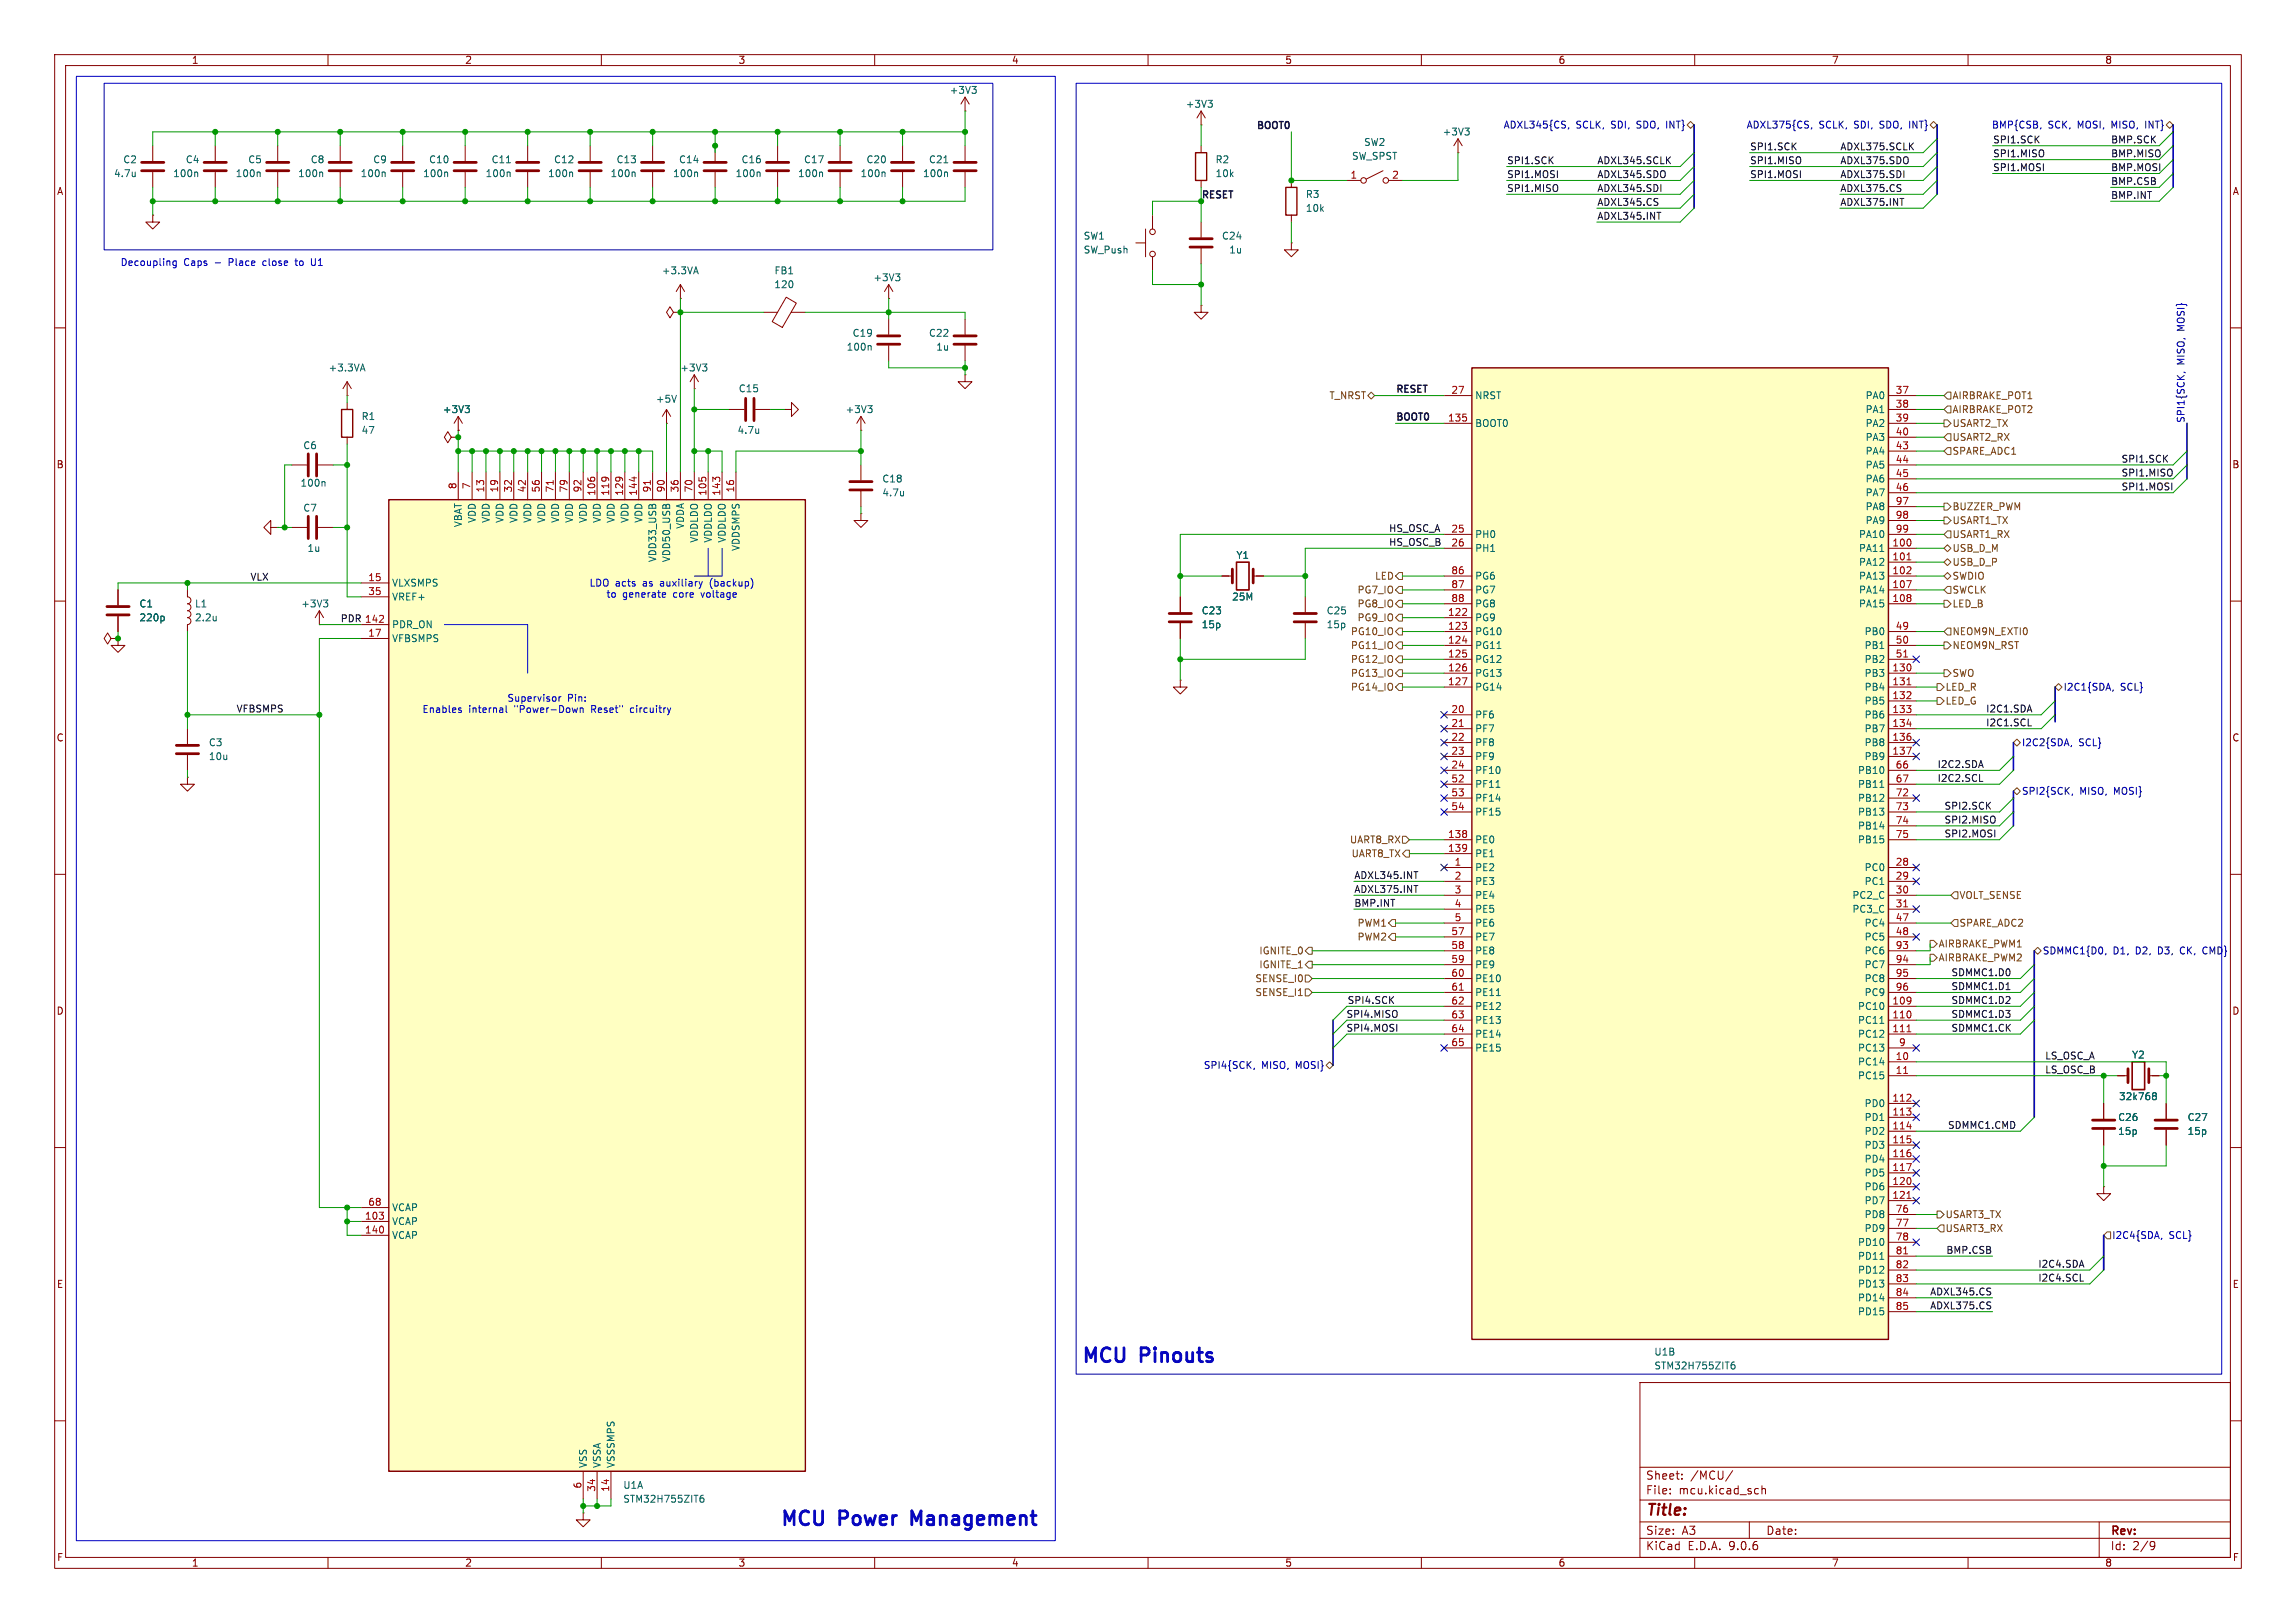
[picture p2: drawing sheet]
<svg xmlns="http://www.w3.org/2000/svg" width="420mm" height="297mm" viewBox="0 0 420 297" stroke-linecap="round" stroke-linejoin="round" font-family="sans-serif">
<defs><g id="words">
<g font-size="3.5" fill="#0000c2">
<text x="197.6" y="250.1">MCU</text>
<text x="208.6" y="250.1">Pinouts</text>
<text x="142.5" y="279.9">MCU</text>
<text x="153.5" y="279.9">Power</text>
<text x="167.7" y="279.9">Management</text>
</g>
<text font-size="2.8" fill="#840000" x="301" y="277.9">Title:</text>
<g font-size="2.1" fill="#840000">
<text x="301" y="273.7">File:</text>
<text x="301" y="271">Sheet:</text>
<text x="307.1" y="273.7">mcu.kicad_sch</text>
<text x="309.2" y="271">/MCU/</text>
<text x="301" y="281.1">Size:</text>
<text x="307.6" y="281.1">A3</text>
<text x="323" y="281.1">Date:</text>
<text x="386" y="281.3">Rev:</text>
<text x="301" y="283.9">KiCad</text>
<text x="308.7" y="283.9">E.D.A.</text>
<text x="316.3" y="283.9">9.0.6</text>
<text x="386" y="283.9">Id:</text>
<text x="390.1" y="283.9">2/9</text>
</g>
<g font-size="1.8" fill="#840000">
<text x="35" y="11.9">1</text>
<text x="85" y="11.9">2</text>
<text x="135" y="11.9">3</text>
<text x="185" y="11.9">4</text>
<text x="235" y="11.9">5</text>
<text x="285" y="11.9">6</text>
<text x="335" y="11.9">7</text>
<text x="385" y="11.9">8</text>
<text x="10.3" y="35.9">A</text>
<text x="408.3" y="35.9">A</text>
<text x="10.3" y="85.9">B</text>
<text x="408.2" y="85.9">B</text>
<text x="10.3" y="135.9">C</text>
<text x="408.2" y="135.9">C</text>
<text x="10.3" y="185.9">D</text>
<text x="408.2" y="185.9">D</text>
<text x="10.3" y="235.9">E</text>
<text x="408.3" y="235.9">E</text>
<text x="10.3" y="285.9">F</text>
<text x="35" y="286.9">1</text>
<text x="85" y="286.9">2</text>
<text x="135" y="286.9">3</text>
<text x="185" y="286.9">4</text>
<text x="235" y="286.9">5</text>
<text x="285" y="286.9">6</text>
<text x="335" y="286.9">7</text>
<text x="385" y="286.9">8</text>
<text x="408.3" y="285.9">F</text>
</g>
<g font-size="1.8" fill="#006464">
<text x="173.6" y="17.4">+3V3</text>
<text x="216.8" y="19.9">+3V3</text>
<text x="247.2" y="29.4">SW_SPST</text>
<text x="249.4" y="26.9">SW2</text>
<text x="263.8" y="25">+3V3</text>
<text x="20.8" y="32.6">4.7u</text>
<text x="22.5" y="30.1">C2</text>
<text x="31.6" y="32.6">100n</text>
<text x="33.9" y="30.1">C4</text>
<text x="43" y="32.6">100n</text>
<text x="45.3" y="30.1">C5</text>
<text x="54.4" y="32.6">100n</text>
<text x="56.7" y="30.1">C8</text>
<text x="65.9" y="32.6">100n</text>
<text x="68.2" y="30.1">C9</text>
<text x="77.3" y="32.6">100n</text>
<text x="78.4" y="30.1">C10</text>
<text x="88.7" y="32.6">100n</text>
<text x="89.8" y="30.1">C11</text>
<text x="100.2" y="32.6">100n</text>
<text x="101.3" y="30.1">C12</text>
<text x="111.6" y="32.6">100n</text>
<text x="112.7" y="30.1">C13</text>
<text x="123" y="32.6">100n</text>
<text x="124.1" y="30.1">C14</text>
<text x="134.5" y="32.6">100n</text>
<text x="135.5" y="30.1">C16</text>
<text x="145.9" y="32.6">100n</text>
<text x="147" y="30.1">C17</text>
<text x="157.3" y="32.6">100n</text>
<text x="158.4" y="30.1">C20</text>
<text x="168.7" y="32.6">100n</text>
<text x="169.8" y="30.1">C21</text>
<text x="222.3" y="30.1">R2</text>
<text x="222.3" y="32.6">10k</text>
<text x="238.8" y="36.4">R3</text>
<text x="238.8" y="39">10k</text>
<text x="198.1" y="44">SW1</text>
<text x="198.1" y="46.6">SW_Push</text>
<text x="223.4" y="44">C24</text>
<text x="224.8" y="46.6">1u</text>
<text x="121" y="50.4">+3.3VA</text>
<text x="141.5" y="52.9">120</text>
<text x="141.6" y="50.4">FB1</text>
<text x="159.7" y="51.7">+3V3</text>
<text x="154.8" y="64.4">100n</text>
<text x="155.9" y="61.8">C19</text>
<text x="169.8" y="61.8">C22</text>
<text x="171.2" y="64.4">1u</text>
<text x="60" y="68.2">+3.3VA</text>
<text x="124.4" y="68.2">+3V3</text>
<text x="135" y="72">C15</text>
<text x="66" y="77.1">R1</text>
<text x="80.9" y="75.8">+3V3</text>
<text x="119.9" y="73.9">+5V</text>
<text x="154.6" y="75.8">+3V3</text>
<text x="269.7" y="73.3">NRST</text>
<text x="341.2" y="73.3">PA0</text>
<text x="341.2" y="75.8">PA1</text>
<text x="55.4" y="82.4">C6</text>
<text x="66" y="79.6">47</text>
<text x="134.8" y="79.6">4.7u</text>
<text x="269.7" y="78.3">BOOT0</text>
<text x="341.2" y="78.3">PA2</text>
<text x="341.2" y="80.9">PA3</text>
<text x="341.2" y="83.4">PA4</text>
<text x="54.9" y="89.3">100n</text>
<text x="161.3" y="88.5">C18</text>
<text x="341.2" y="86">PA5</text>
<text x="341.2" y="88.5">PA6</text>
<text x="55.4" y="93.8">C7</text>
<text x="87.2" y="95.8" transform="rotate(-90 87.2 95.8)">VDD</text>
<text x="89.8" y="95.8" transform="rotate(-90 89.8 95.8)">VDD</text>
<text x="92.3" y="95.8" transform="rotate(-90 92.3 95.8)">VDD</text>
<text x="94.8" y="95.8" transform="rotate(-90 94.8 95.8)">VDD</text>
<text x="97.4" y="95.8" transform="rotate(-90 97.4 95.8)">VDD</text>
<text x="99.9" y="95.8" transform="rotate(-90 99.9 95.8)">VDD</text>
<text x="102.5" y="95.8" transform="rotate(-90 102.5 95.8)">VDD</text>
<text x="105" y="95.8" transform="rotate(-90 105 95.8)">VDD</text>
<text x="107.5" y="95.8" transform="rotate(-90 107.5 95.8)">VDD</text>
<text x="110.1" y="95.8" transform="rotate(-90 110.1 95.8)">VDD</text>
<text x="112.6" y="95.8" transform="rotate(-90 112.6 95.8)">VDD</text>
<text x="115.2" y="95.8" transform="rotate(-90 115.2 95.8)">VDD</text>
<text x="117.7" y="95.8" transform="rotate(-90 117.7 95.8)">VDD</text>
<text x="161.3" y="91">4.7u</text>
<text x="341.2" y="91">PA7</text>
<text x="341.2" y="93.6">PA8</text>
<text x="56.1" y="101.2">1u</text>
<text x="84.7" y="96.6" transform="rotate(-90 84.7 96.6)">VBAT</text>
<text x="125.3" y="96.9" transform="rotate(-90 125.3 96.9)">VDDA</text>
<text x="127.9" y="99.4" transform="rotate(-90 127.9 99.4)">VDDLDO</text>
<text x="130.4" y="99.4" transform="rotate(-90 130.4 99.4)">VDDLDO</text>
<text x="132.9" y="99.4" transform="rotate(-90 132.9 99.4)">VDDLDO</text>
<text x="135.5" y="100.9" transform="rotate(-90 135.5 100.9)">VDDSMPS</text>
<text x="269.7" y="98.7">PH0</text>
<text x="269.7" y="101.2">PH1</text>
<text x="340" y="98.7">PA10</text>
<text x="340" y="101.2">PA11</text>
<text x="341.2" y="96.1">PA9</text>
<text x="71.6" y="107.5">VLXSMPS</text>
<text x="120.2" y="103" transform="rotate(-90 120.2 103)">VDD33_USB</text>
<text x="122.8" y="103" transform="rotate(-90 122.8 103)">VDD50_USB</text>
<text x="226.1" y="102.5">Y1</text>
<text x="269.7" y="106.3">PG6</text>
<text x="340" y="103.7">PA12</text>
<text x="340" y="106.3">PA13</text>
<text x="25.4" y="111.4">C1</text>
<text x="25.4" y="113.9">220p</text>
<text x="35.6" y="111.4">L1</text>
<text x="35.6" y="113.9">2.2u</text>
<text x="55" y="111.4">+3V3</text>
<text x="71.6" y="110.1">VREF+</text>
<text x="219.7" y="112.6">C23</text>
<text x="225.3" y="110.1">25M</text>
<text x="242.6" y="112.6">C25</text>
<text x="269.7" y="108.8">PG7</text>
<text x="269.7" y="111.4">PG8</text>
<text x="269.7" y="113.9">PG9</text>
<text x="340" y="108.8">PA14</text>
<text x="340" y="111.4">PA15</text>
<text x="71.6" y="115.2">PDR_ON</text>
<text x="71.6" y="117.7">VFBSMPS</text>
<text x="219.7" y="115.2">15p</text>
<text x="242.6" y="115.2">15p</text>
<text x="269.7" y="116.4">PG10</text>
<text x="269.7" y="119">PG11</text>
<text x="341" y="116.4">PB0</text>
<text x="341" y="119">PB1</text>
<text x="269.7" y="121.5">PG12</text>
<text x="269.7" y="124.1">PG13</text>
<text x="341" y="121.5">PB2</text>
<text x="341" y="124.1">PB3</text>
<text x="269.7" y="126.6">PG14</text>
<text x="269.7" y="131.7">PF6</text>
<text x="341" y="126.6">PB4</text>
<text x="341" y="129.1">PB5</text>
<text x="341" y="131.7">PB6</text>
<text x="38.1" y="136.8">C3</text>
<text x="269.7" y="134.2">PF7</text>
<text x="269.7" y="136.8">PF8</text>
<text x="341" y="134.2">PB7</text>
<text x="341" y="136.8">PB8</text>
<text x="38.1" y="139.3">10u</text>
<text x="269.7" y="139.3">PF9</text>
<text x="269.7" y="141.8">PF10</text>
<text x="339.8" y="141.8">PB10</text>
<text x="341" y="139.3">PB9</text>
<text x="269.7" y="144.4">PF11</text>
<text x="269.7" y="146.9">PF14</text>
<text x="269.7" y="149.5">PF15</text>
<text x="339.8" y="144.4">PB11</text>
<text x="339.8" y="146.9">PB12</text>
<text x="339.8" y="149.5">PB13</text>
<text x="269.7" y="154.5">PE0</text>
<text x="339.8" y="152">PB14</text>
<text x="339.8" y="154.5">PB15</text>
<text x="269.7" y="157.1">PE1</text>
<text x="269.7" y="159.6">PE2</text>
<text x="341" y="159.6">PC0</text>
<text x="269.7" y="162.2">PE3</text>
<text x="269.7" y="164.7">PE4</text>
<text x="269.7" y="167.2">PE5</text>
<text x="338.7" y="164.7">PC2_C</text>
<text x="338.7" y="167.2">PC3_C</text>
<text x="341" y="162.2">PC1</text>
<text x="269.7" y="169.8">PE6</text>
<text x="269.7" y="172.3">PE7</text>
<text x="341" y="169.8">PC4</text>
<text x="341" y="172.3">PC5</text>
<text x="269.7" y="174.9">PE8</text>
<text x="269.7" y="177.4">PE9</text>
<text x="269.7" y="179.9">PE10</text>
<text x="341" y="174.9">PC6</text>
<text x="341" y="177.4">PC7</text>
<text x="341" y="179.9">PC8</text>
<text x="269.7" y="182.5">PE11</text>
<text x="269.7" y="185">PE12</text>
<text x="339.8" y="185">PC10</text>
<text x="341" y="182.5">PC9</text>
<text x="269.7" y="187.6">PE13</text>
<text x="269.7" y="190.1">PE14</text>
<text x="339.8" y="187.6">PC11</text>
<text x="339.8" y="190.1">PC12</text>
<text x="269.7" y="192.6">PE15</text>
<text x="339.8" y="192.6">PC13</text>
<text x="339.8" y="195.2">PC14</text>
<text x="339.8" y="197.7">PC15</text>
<text x="389.9" y="193.9">Y2</text>
<text x="341" y="202.8">PD0</text>
<text x="387.5" y="201.5">32k768</text>
<text x="341" y="205.3">PD1</text>
<text x="341" y="207.9">PD2</text>
<text x="387.4" y="205.3">C26</text>
<text x="387.4" y="207.9">15p</text>
<text x="400.1" y="205.3">C27</text>
<text x="400.1" y="207.9">15p</text>
<text x="341" y="210.4">PD3</text>
<text x="341" y="213">PD4</text>
<text x="341" y="215.5">PD5</text>
<text x="71.6" y="221.8">VCAP</text>
<text x="341" y="218">PD6</text>
<text x="341" y="220.6">PD7</text>
<text x="71.6" y="224.4">VCAP</text>
<text x="71.6" y="226.9">VCAP</text>
<text x="341" y="223.1">PD8</text>
<text x="341" y="225.7">PD9</text>
<text x="339.8" y="228.2">PD10</text>
<text x="339.8" y="230.7">PD11</text>
<text x="339.8" y="233.3">PD12</text>
<text x="339.8" y="235.8">PD13</text>
<text x="339.8" y="238.4">PD14</text>
<text x="339.8" y="240.9">PD15</text>
<text x="302.5" y="250.8">STM32H755ZIT6</text>
<text x="302.5" y="248.3">U1B</text>
<text x="107.5" y="268.7" transform="rotate(-90 107.5 268.7)">VSS</text>
<text x="110.1" y="268.7" transform="rotate(-90 110.1 268.7)">VSSA</text>
<text x="112.6" y="268.7" transform="rotate(-90 112.6 268.7)">VSSSMPS</text>
<text x="113.9" y="275.2">STM32H755ZIT6</text>
<text x="113.9" y="272.6">U1A</text>
</g>
<g font-size="1.8" fill="#0f0f0f">
<text x="229.6" y="23.7">BOOT0</text>
<text x="320" y="27.6">SPI1.SCK</text>
<text x="336.5" y="27.6">ADXL375.SCLK</text>
<text x="364.5" y="28.9">SPI1.MISO</text>
<text x="364.5" y="26.3">SPI1.SCK</text>
<text x="386.1" y="26.3">BMP.SCK</text>
<text x="386.1" y="28.9">BMP.MISO</text>
<text x="275.6" y="35.2">SPI1.MISO</text>
<text x="275.6" y="32.7">SPI1.MOSI</text>
<text x="275.6" y="30.1">SPI1.SCK</text>
<text x="292.1" y="30.1">ADXL345.SCLK</text>
<text x="292.1" y="32.7">ADXL345.SDO</text>
<text x="292.1" y="35.2">ADXL345.SDI</text>
<text x="320" y="30.1">SPI1.MISO</text>
<text x="320" y="32.7">SPI1.MOSI</text>
<text x="336.5" y="32.7">ADXL375.SDI</text>
<text x="336.5" y="30.1">ADXL375.SDO</text>
<text x="336.5" y="35.2">ADXL375.CS</text>
<text x="364.5" y="31.4">SPI1.MOSI</text>
<text x="386.1" y="31.4">BMP.MOSI</text>
<text x="386.1" y="33.9">BMP.CSB</text>
<text x="219.7" y="36.4">RESET</text>
<text x="292.1" y="40.3">ADXL345.INT</text>
<text x="292.1" y="37.8">ADXL345.CS</text>
<text x="336.5" y="37.8">ADXL375.INT</text>
<text x="386.1" y="36.5">BMP.INT</text>
<text x="255.3" y="71.9">RESET</text>
<text x="255.3" y="77">BOOT0</text>
<text x="388" y="87.3">SPI1.MISO</text>
<text x="388" y="84.7">SPI1.SCK</text>
<text x="388" y="89.8">SPI1.MOSI</text>
<text x="254" y="97.4">HS_OSC_A</text>
<text x="254" y="100">HS_OSC_B</text>
<text x="45.7" y="106.3">VLX</text>
<text x="62.2" y="114">PDR 142</text>
<text x="43.2" y="130.5">VFBSMPS</text>
<text x="363.2" y="130.5">I2C1.SDA</text>
<text x="363.2" y="133">I2C1.SCL</text>
<text x="354.3" y="143.2">I2C2.SCL</text>
<text x="354.3" y="140.6">I2C2.SDA</text>
<text x="355.6" y="148.2">SPI2.SCK</text>
<text x="355.6" y="153.3">SPI2.MOSI</text>
<text x="355.6" y="150.8">SPI2.MISO</text>
<text x="247.6" y="160.9">ADXL345.INT</text>
<text x="247.6" y="163.5">ADXL375.INT</text>
<text x="247.6" y="166">BMP.INT</text>
<text x="356.9" y="178.7">SDMMC1.D0</text>
<text x="246.4" y="183.8">SPI4.SCK</text>
<text x="356.9" y="181.3">SDMMC1.D1</text>
<text x="356.9" y="183.8">SDMMC1.D2</text>
<text x="246.2" y="188.9">SPI4.MOSI</text>
<text x="246.2" y="186.3">SPI4.MISO</text>
<text x="356.9" y="188.9">SDMMC1.CK</text>
<text x="356.9" y="186.3">SDMMC1.D3</text>
<text x="374" y="196.5">LS_OSC_B</text>
<text x="374" y="194">LS_OSC_A</text>
<text x="356.2" y="206.7">SDMMC1.CMD</text>
<text x="355.9" y="229.5">BMP.CSB</text>
<text x="372.7" y="232.1">I2C4.SDA</text>
<text x="353" y="239.7">ADXL375.CS</text>
<text x="353" y="237.1">ADXL345.CS</text>
<text x="372.7" y="234.6">I2C4.SCL</text>
</g>
<g font-size="1.8" fill="#000084">
<text x="275" y="23.7">ADXL345{CS,</text>
<text x="288.3" y="23.7">SCLK,</text>
<text x="294.8" y="23.7">SDI,</text>
<text x="299.7" y="23.7">SDO,</text>
<text x="305.3" y="23.7">INT}</text>
<text x="319.4" y="23.7">ADXL375{CS,</text>
<text x="332.7" y="23.7">SCLK,</text>
<text x="339.3" y="23.7">SDI,</text>
<text x="344.1" y="23.7">SDO,</text>
<text x="349.7" y="23.7">INT}</text>
<text x="364.3" y="23.7">BMP{CSB,</text>
<text x="374.6" y="23.7">SCK,</text>
<text x="380.2" y="23.7">MOSI,</text>
<text x="386.5" y="23.7">MISO,</text>
<text x="392.9" y="23.7">INT}</text>
<text x="399.7" y="60.4" transform="rotate(-90 399.7 60.4)">MOSI}</text>
<text x="399.7" y="66.8" transform="rotate(-90 399.7 66.8)">MISO,</text>
<text x="399.7" y="77.5" transform="rotate(-90 399.7 77.5)">SPI1{SCK,</text>
<text x="377.4" y="126.6">I2C1{SDA,</text>
<text x="387.9" y="126.6">SCL}</text>
<text x="369.8" y="136.8">I2C2{SDA,</text>
<text x="380.2" y="136.8">SCL}</text>
<text x="369.8" y="145.6">SPI2{SCK,</text>
<text x="380.4" y="145.6">MISO,</text>
<text x="386.8" y="145.6">MOSI}</text>
<text x="373.6" y="174.9">SDMMC1{D0,</text>
<text x="386.5" y="174.9">D1,</text>
<text x="390.8" y="174.9">D2,</text>
<text x="395" y="174.9">D3,</text>
<text x="399.3" y="174.9">CK,</text>
<text x="403.6" y="174.9">CMD}</text>
<text x="220.1" y="195.8">SPI4{SCK,</text>
<text x="230.8" y="195.8">MISO,</text>
<text x="237.1" y="195.8">MOSI}</text>
<text x="386.3" y="226.9">I2C4{SDA,</text>
<text x="396.8" y="226.9">SCL}</text>
</g>
<g font-size="1.8" fill="#a90000">
<text x="246.9" y="32.8">1</text>
<text x="254.6" y="32.8">2</text>
<text x="264.8" y="77.2">135</text>
<text x="265.4" y="72.1">27</text>
<text x="346.7" y="72.1">37</text>
<text x="346.7" y="74.7">38</text>
<text x="346.7" y="77.2">39</text>
<text x="346.7" y="79.8">40</text>
<text x="346.7" y="82.3">43</text>
<text x="83.6" y="89.6" transform="rotate(-90 83.6 89.6)">8</text>
<text x="86.1" y="89.6" transform="rotate(-90 86.1 89.6)">7</text>
<text x="346.7" y="84.8">44</text>
<text x="346.7" y="87.4">45</text>
<text x="346.7" y="89.9">46</text>
<text x="88.6" y="90.2" transform="rotate(-90 88.6 90.2)">13</text>
<text x="91.2" y="90.2" transform="rotate(-90 91.2 90.2)">19</text>
<text x="93.7" y="90.2" transform="rotate(-90 93.7 90.2)">32</text>
<text x="96.3" y="90.2" transform="rotate(-90 96.3 90.2)">42</text>
<text x="98.8" y="90.2" transform="rotate(-90 98.8 90.2)">56</text>
<text x="101.3" y="90.2" transform="rotate(-90 101.3 90.2)">71</text>
<text x="103.9" y="90.2" transform="rotate(-90 103.9 90.2)">79</text>
<text x="106.4" y="90.2" transform="rotate(-90 106.4 90.2)">92</text>
<text x="109" y="90.8" transform="rotate(-90 109 90.8)">106</text>
<text x="111.5" y="90.8" transform="rotate(-90 111.5 90.8)">119</text>
<text x="114" y="90.8" transform="rotate(-90 114 90.8)">129</text>
<text x="116.6" y="90.8" transform="rotate(-90 116.6 90.8)">144</text>
<text x="119.1" y="90.2" transform="rotate(-90 119.1 90.2)">91</text>
<text x="121.7" y="90.2" transform="rotate(-90 121.7 90.2)">90</text>
<text x="124.2" y="90.2" transform="rotate(-90 124.2 90.2)">36</text>
<text x="126.7" y="90.2" transform="rotate(-90 126.7 90.2)">70</text>
<text x="129.3" y="90.8" transform="rotate(-90 129.3 90.8)">105</text>
<text x="131.8" y="90.8" transform="rotate(-90 131.8 90.8)">143</text>
<text x="134.4" y="90.2" transform="rotate(-90 134.4 90.2)">16</text>
<text x="346.7" y="92.5">97</text>
<text x="346.7" y="95">98</text>
<text x="265.4" y="97.5">25</text>
<text x="265.4" y="100.1">26</text>
<text x="346.1" y="100.1">100</text>
<text x="346.7" y="97.5">99</text>
<text x="67.3" y="106.4">15</text>
<text x="265.4" y="105.2">86</text>
<text x="265.4" y="107.7">87</text>
<text x="346.1" y="102.6">101</text>
<text x="346.1" y="105.2">102</text>
<text x="346.1" y="107.7">107</text>
<text x="67.3" y="109">35</text>
<text x="264.8" y="112.8">122</text>
<text x="265.4" y="110.2">88</text>
<text x="346.1" y="110.2">108</text>
<text x="67.3" y="116.6">17</text>
<text x="264.8" y="115.3">123</text>
<text x="264.8" y="117.9">124</text>
<text x="346.7" y="115.3">49</text>
<text x="346.7" y="117.9">50</text>
<text x="264.8" y="120.4">125</text>
<text x="264.8" y="122.9">126</text>
<text x="264.8" y="125.5">127</text>
<text x="346.1" y="122.9">130</text>
<text x="346.1" y="125.5">131</text>
<text x="346.7" y="120.4">51</text>
<text x="265.4" y="130.6">20</text>
<text x="346.1" y="128">132</text>
<text x="346.1" y="130.6">133</text>
<text x="265.4" y="133.1">21</text>
<text x="265.4" y="135.6">22</text>
<text x="346.1" y="133.1">134</text>
<text x="346.1" y="135.6">136</text>
<text x="265.4" y="138.2">23</text>
<text x="265.4" y="140.7">24</text>
<text x="265.4" y="143.3">52</text>
<text x="346.1" y="138.2">137</text>
<text x="346.7" y="140.7">66</text>
<text x="346.7" y="143.3">67</text>
<text x="265.4" y="145.8">53</text>
<text x="265.4" y="148.3">54</text>
<text x="346.7" y="145.8">72</text>
<text x="346.7" y="148.3">73</text>
<text x="264.8" y="153.4">138</text>
<text x="264.8" y="156">139</text>
<text x="346.7" y="150.9">74</text>
<text x="346.7" y="153.4">75</text>
<text x="266" y="158.5">1</text>
<text x="266" y="161">2</text>
<text x="346.7" y="158.5">28</text>
<text x="346.7" y="161">29</text>
<text x="266" y="163.6">3</text>
<text x="266" y="166.1">4</text>
<text x="346.7" y="163.6">30</text>
<text x="346.7" y="166.1">31</text>
<text x="265.4" y="171.2">57</text>
<text x="265.4" y="173.7">58</text>
<text x="266" y="168.7">5</text>
<text x="346.7" y="168.7">47</text>
<text x="346.7" y="171.2">48</text>
<text x="346.7" y="173.7">93</text>
<text x="265.4" y="176.3">59</text>
<text x="265.4" y="178.8">60</text>
<text x="346.7" y="176.3">94</text>
<text x="346.7" y="178.8">95</text>
<text x="265.4" y="181.4">61</text>
<text x="265.4" y="183.9">62</text>
<text x="346.1" y="183.9">109</text>
<text x="346.7" y="181.4">96</text>
<text x="265.4" y="186.4">63</text>
<text x="265.4" y="189">64</text>
<text x="265.4" y="191.5">65</text>
<text x="346.1" y="186.4">110</text>
<text x="346.1" y="189">111</text>
<text x="347.3" y="191.5">9</text>
<text x="346.7" y="194.1">10</text>
<text x="346.7" y="196.6">11</text>
<text x="346.1" y="201.7">112</text>
<text x="346.1" y="204.2">113</text>
<text x="346.1" y="206.8">114</text>
<text x="346.1" y="209.3">115</text>
<text x="346.1" y="211.8">116</text>
<text x="346.1" y="214.4">117</text>
<text x="67.3" y="220.7">68</text>
<text x="346.1" y="216.9">120</text>
<text x="346.1" y="219.5">121</text>
<text x="346.7" y="222">76</text>
<text x="66.7" y="223.3">103</text>
<text x="66.7" y="225.8">140</text>
<text x="346.7" y="224.5">77</text>
<text x="346.7" y="227.1">78</text>
<text x="346.7" y="229.6">81</text>
<text x="346.7" y="232.2">82</text>
<text x="346.7" y="234.7">83</text>
<text x="346.7" y="237.2">84</text>
<text x="346.7" y="239.8">85</text>
<text x="106.4" y="272.5" transform="rotate(-90 106.4 272.5)">6</text>
<text x="109" y="273.1" transform="rotate(-90 109 273.1)">34</text>
<text x="111.5" y="273.1" transform="rotate(-90 111.5 273.1)">14</text>
</g>
<g font-size="1.8" fill="#0000c2">
<text x="22" y="48.9">Decoupling</text>
<text x="33.6" y="48.9">Caps</text>
<text x="39.4" y="48.9">-</text>
<text x="42.1" y="48.9">Place</text>
<text x="48.5" y="48.9">close</text>
<text x="54.7" y="48.9">to</text>
<text x="57.8" y="48.9">U1</text>
<text x="107.7" y="107.5">LDO acts</text>
<text x="117.7" y="107.5">as</text>
<text x="121.1" y="107.5">auxiliary</text>
<text x="130.3" y="107.5">(backup)</text>
<text x="110.8" y="109.6">to</text>
<text x="113.9" y="109.6">generate</text>
<text x="123.3" y="109.6">core</text>
<text x="128.6" y="109.6">voltage</text>
<text x="77.2" y="130.7">Enables</text>
<text x="85.7" y="130.7">internal</text>
<text x="92.7" y="128.6">Supervisor</text>
<text x="94.2" y="130.7">&quot;Power-Down</text>
<text x="103.8" y="128.6">Pin:</text>
<text x="108.4" y="130.7">Reset&quot;</text>
<text x="115.8" y="130.7">circuitry</text>
</g>
<g font-size="1.8" fill="#725600">
<text x="243.1" y="73.3">T_NRST</text>
<text x="357.1" y="75.8">AIRBRAKE_POT2</text>
<text x="357.1" y="73.3">AIRBRAKE_POT1</text>
<text x="357.1" y="80.9">USART2_RX</text>
<text x="357.1" y="78.3">USART2_TX</text>
<text x="357.1" y="83.4">SPARE_ADC1</text>
<text x="357.1" y="93.6">BUZZER_PWM</text>
<text x="357.1" y="96.1">USART1_TX</text>
<text x="357.1" y="98.7">USART1_RX</text>
<text x="357.1" y="101.2">USB_D_M</text>
<text x="251.4" y="106.3">LED</text>
<text x="357.1" y="106.3">SWDIO</text>
<text x="357.1" y="103.7">USB_D_P</text>
<text x="248.2" y="111.4">PG8_IO</text>
<text x="248.2" y="108.8">PG7_IO</text>
<text x="248.2" y="113.9">PG9_IO</text>
<text x="357.1" y="108.8">SWCLK</text>
<text x="357.1" y="111.4">LED_B</text>
<text x="247" y="116.4">PG10_IO</text>
<text x="247" y="119">PG11_IO</text>
<text x="357.1" y="116.4">NEOM9N_EXTI0</text>
<text x="357.1" y="119">NEOM9N_RST</text>
<text x="247" y="121.5">PG12_IO</text>
<text x="247" y="124.1">PG13_IO</text>
<text x="357.1" y="124.1">SWO</text>
<text x="247" y="126.6">PG14_IO</text>
<text x="355.8" y="126.6">LED_R</text>
<text x="355.8" y="129.1">LED_G</text>
<text x="246.8" y="154.5">UART8_RX</text>
<text x="247.1" y="157.1">UART8_TX</text>
<text x="358.3" y="164.7">VOLT_SENSE</text>
<text x="248.2" y="169.8">PWM1</text>
<text x="248.2" y="172.3">PWM2</text>
<text x="354.5" y="173.6">AIRBRAKE_PWM1</text>
<text x="358.3" y="169.8">SPARE_ADC2</text>
<text x="229.5" y="179.9">SENSE_I0</text>
<text x="230.3" y="174.9">IGNITE_0</text>
<text x="230.3" y="177.4">IGNITE_1</text>
<text x="354.5" y="176.1">AIRBRAKE_PWM2</text>
<text x="229.5" y="182.5">SENSE_I1</text>
<text x="355.8" y="223.1">USART3_TX</text>
<text x="355.8" y="225.7">USART3_RX</text>
</g>
</g></defs>
<g fill="none" stroke="#840000" stroke-width=".18">
<path d="M10 10h400v277h-400zM12 12h396v273h-396zM60 10v2M110 10v2M160 10v2M176.5 17.8l-.7 1.3M176.5 17.8l.8 1.3M176.5 17.8v2.5M210 10v2M260 10v2M310 10v2M360 10v2"/>
<path d="M27.9 39.4v1.2h1.3l-1.3 1.3-1.2-1.3h1.2M27.9 39.4h.1M27.9 26.7v2.8M27.9 31.5v2.8M96.5 26.7v2.8M96.5 31.5v2.8M107.9 26.7v2.8M107.9 31.5v2.8M119.4 26.7v2.8M119.4 31.5v2.8M130.8 26.7v2.8M130.8 31.5v2.8"/>
<path d="M142.2 26.7v2.8M142.2 31.5v2.8M153.7 26.7v2.8M153.7 31.5v2.8M165.1 26.7v2.8M165.1 31.5v2.8M176.5 20.3h.1M176.5 26.7v2.8M176.5 31.5v2.8M210.8 39.4v2.5M123.2 57.2l-.6-1.1-.7 1.1 .7 1 .6-1h1.3M124.5 54.6h.1"/>
<path d="M124.5 57.2h.1M124.5 52.1l-.8 1.2M124.5 52.1l.7 1.2M124.5 52.1v2.5M162.6 54.6h.1M162.6 52.1l-.8 1.2M162.6 52.1l.7 1.2M162.6 52.1v2.5M176.5 58.4v2.8M207.8 44.5h1.7M209.5 41.9v5.1M210.8 47v2.5"/>
<path d="M10 60h2M63.5 72.4h.1M63.5 69.9v2.5M63.5 73.7v1.2M63.5 69.9l-.8 1.2M63.5 69.9l.8 1.2M121.9 77.5h.1M121.9 74.9l-.7 1.3M121.9 74.9l.8 1.3M121.9 74.9v2.6M127 71.1h.1M127 68.6l-.8 1.3"/>
<path d="M127 68.6l.8 1.3M127 68.6v2.5M133.3 74.9h2.8M138.2 74.9h2.8M143.5 74.9h1.3v-1.2l1.2 1.2-1.2 1.3v-1.3M143.5 74.9h.1M157.5 78.7h.1M157.5 76.2v2.5M157.5 76.2l-.8 1.3M157.5 76.2l.7 1.3M176.5 68.6v1.3h1.3l-1.3 1.2-1.2-1.2h1.2M176.5 68.6h.1"/>
<path d="M176.5 63.2v2.8M408 60h2M49.5 96.5v-1.2l-1.2 1.2 1.2 1.3v-1.3h1.3M50.8 96.5h.1M53.3 96.5h2.8M53.3 85.1h2.8M58.2 96.5h2.8M58.2 85.1h2.8M63.5 80v1.3M157.5 94v1.3h1.2l-1.2 1.2-1.3-1.2h1.3M157.5 94h.1M157.5 85.1v2.8"/>
<path d="M157.5 89.9v2.8M10 110h2M20.3 116.8l-.6-1-.7 1 .7 1.1 .6-1.1h1.3M21.6 116.8v1.3h1.3l-1.3 1.3-1.3-1.3h1.3M21.6 116.8h.1M21.6 108v2.7M21.6 112.8v2.8M34.3 108v1.2a.64 .64 0 0 1 .6 .7 .64 .64 0 0 1-.6 .6 .64 .64 0 0 1 .6 .6 .64 .64 0 0 1-.6 .7 .64 .64 0 0 1 .6 .6 .64 .64 0 0 1-.6 .6 .64 .64 0 0 1 .6 .7 .64 .64 0 0 1-.6 .6v1.3M58.4 114.3h.1M58.4 111.8l-.7 1.2M58.4 111.8l.8 1.2M58.4 111.8v2.5"/>
<path d="M238.8 109.2v2.8M238.8 114v2.8M408 110h2M10 160h2M408 160h2M10 210h2M396.2 201.9v2.8M396.2 206.8v2.8M408 210h2M300 253h108v32h-108zM10 260h2M106.7 276.9v1.2h1.2l-1.2 1.3-1.3-1.3h1.3"/>
<path d="M106.7 276.9h.1M300 278.5h108M300 274.5h108M300 268.5h108M305.5 273.2v.2M305.5 272.5v.1M307.7 270.5v.2M307.7 269.8v.1M316.9 269.1l-1.2 1.9M320 278.5v3M321.2 272.4l.5 .1M321.7 273.3l-.5 .1"/>
<path d="M322.3 272.5l.2-.1 .4 .1v.9M322.3 271.9v1.5M384 278.5v6.5M408 260h2M60 285v2M110 285v2M160 285v2M210 285v2M260 285v2M300 281.5h108M310 285v2M360 285v2"/>
<path d="M393.6 282.1l.5 .1a.99 .99 0 0 1-.4 1.4h-.3M394.2 282.7l-.3 .3h-.3"/>
<circle cx="210.8" cy="42.4" r=".51"/>
<circle cx="210.8" cy="46.5" r=".51"/>
</g>
<g fill="none" stroke="#006464" stroke-width=".18">
<path d="M177.8 15.8h.8l-.4 .5M178.3 16.3l.3 .2v.3l-.3 .3M24.7 31.5v.8M24.7 32.2v.1M92.6 29.8h.8M93.1 31.5l.2 .2v.6M104.6 31.5l.1 .2v.6M116 31.5l.2 .2v.6M127.4 31.5l.2 .2v.6M138.9 31.5l.1 .2v.6M150.3 31.5l.2 .2v.6M161.7 31.5l.2 .2v.6"/>
<path d="M172.7 29.8h.7M173.1 31.5l.2 .2v.6M127 49.7h.6M127.3 48.8l.4 1.3M163.8 50.1h.8l-.4 .5M164.4 50.6l.2 .2v.3l-.2 .3M66 67.5h.6M66.3 66.6l.5 1.3M123.7 72.3l-.4 1.3M128.5 66.6h.8l-.4 .5M129.1 67.1l.2 .2v.3l-.2 .3M138.8 78.5v.8"/>
<path d="M138.8 79.2l-.1 .1M158.7 74.2h.8l-.4 .5M159.3 74.7l.2 .3v.3l-.2 .2M59.3 88.1l.2 .2v.7M165.3 89.9v.8M165.3 90.6l-.1 .1M29.8 112.8l.2 .2v.4l-.2 .2M39.5 112.8v.8M39.5 113.5h.1M59.2 109.8h.8l-.5 .5M59.7 110.3l.3 .2v.3l-.3 .3"/>
</g>
<g fill="none" stroke="#840000" stroke-width=".51">
<path d="M25.9 29.7h4.1M25.9 31.2h4.1M94.5 29.7h4.1M94.5 31.2h4.1M105.9 29.7h4.1M105.9 31.2h4.1M117.3 29.7h4.1M117.3 31.2h4.1M128.8 29.7h4M128.8 31.2h4M140.2 29.7h4.1M140.2 31.2h4.1"/>
<path d="M151.6 29.7h4.1M151.6 31.2h4.1M163.1 29.7h4M163.1 31.2h4M174.5 29.7h4.1M174.5 31.2h4.1M136.4 72.9v4.1M137.9 72.9v4.1M174.5 61.5h4.1M174.5 63h4.1M56.4 83.1v4M56.4 94.5v4.1"/>
<path d="M57.9 83.1v4M57.9 94.5v4.1M155.4 88.1h4.1M155.4 89.7h4.1M19.6 111h4M19.6 112.5h4M236.7 112.3h4.1M236.7 113.8h4.1M394.2 205h4.1M394.2 206.5h4.1"/>
</g>
<path d="M62.5 74.9h2v5.1h-2z" fill="none" stroke="#840000" stroke-width=".25"/>
<path d="M71.1 91.4h76.2v177.8h-76.2z" fill="#ffffc2"/>
<path d="M218.7 27.9h2v5.1h-2zM235.2 34.3h2v5.1h-2zM71.1 91.4h76.2v177.8h-76.2z" fill="none" stroke="#840000" stroke-width=".25"/>
<g fill="none" stroke="#840000" stroke-width=".18">
<path d="M39.4 26.7v2.8M39.4 31.5v2.8M50.8 26.7v2.8M50.8 31.5v2.8M62.2 26.7v2.8M62.2 31.5v2.8M73.7 26.7v2.8M73.7 31.5v2.8M85.1 26.7v2.8M85.1 31.5v2.8M219.7 26.7v1.2M219.7 33v1.3"/>
<path d="M236.2 33v1.3M236.2 39.4v1.2M246.4 33h2.5M253 31.2l-3.1 1.6M254 33h2.5M266.7 27.9h.1M266.7 25.4l-.8 1.3M266.7 25.4l.8 1.3M266.7 25.4v2.5M139.7 57.2h2.5M143.8 54.4l1.9 1.1-2.6 4.4-1.9-1zM144.7 57.2h2.6"/>
<path d="M162.6 58.4v2.8M219.7 40.6v2.8M219.7 45.5v2.8M236.2 44.5v1.2h1.3l-1.3 1.3-1.3-1.3h1.3M236.2 44.5h.1M83.8 78.7h.1M83.8 76.2v2.5M83.8 76.2l-.7 1.3M83.8 76.2l.8 1.3M162.6 63.2v2.8M82.5 80l-.6-1-.6 1 .6 1 .6-1h1.3M83.8 80h.1"/>
<path d="M83.8 86.4v5M86.4 86.4v5M88.9 86.4v5M91.4 86.4v5M94 86.4v5M96.5 86.4v5M99.1 86.4v5M101.6 86.4v5M104.1 86.4v5M106.7 86.4v5M109.2 86.4v5M111.8 86.4v5"/>
<path d="M114.3 86.4v5M116.8 86.4v5M119.4 86.4v5M121.9 86.4v5M124.5 86.4v5M127 86.4v5M129.5 86.4v5M132.1 86.4v5M134.6 86.4v5M66 106.7h5.1M66 109.2h5.1M66 114.3h5.1"/>
<path d="M66 116.8h5.1M223.5 105.4h1.9M229.2 105.4h1.9M34.3 133.4v2.7M34.3 138.2v2.8M34.3 142.2v1.3h1.3l-1.3 1.3-1.3-1.3h1.3M34.3 142.2h.1M387.3 196.9h2M393.1 196.9h1.9M384.8 217.2v1.2h1.3l-1.3 1.3-1.3-1.3h1.3M384.8 217.2h.1M384.8 201.9v2.8"/>
<path d="M384.8 206.8v2.8M66 221h5.1M66 223.5h5.1M66 226.1h5.1M106.7 269.2v5.1M109.2 269.2v5.1M111.8 269.2v5.1"/>
<circle cx="249.4" cy="33" r=".51"/>
<circle cx="253.5" cy="33" r=".51"/>
</g>
<path d="M101.2 87.9v.8M116 87.3v.8M119 87.9v.8M69.4 113.9h.8M70.1 112.7v.5" fill="none" stroke="#a90000" stroke-width=".18"/>
<g fill="none" stroke="#006464" stroke-width=".18">
<path d="M36 31.5l.2 .2v.6M47.4 31.5l.2 .2v.6M58.8 31.5l.2 .2v.6M70.3 31.5l.2 .2v.6M81.7 31.5l.2 .2v.6M268 23.4h.7l-.4 .5M268.5 23.9l.2 .3v.3l-.2 .2M85.1 74.2h.8l-.5 .5M85.6 74.7l.3 .3v.3l-.3 .2M159.2 63.2l.2 .2v.7M393.9 200.5h.1M393.9 200h.3l.2 .1 .1 .2-.3 .2"/>
<path d="M394 200.5h.2M394 200.5l-.1 .1M394.2 200.5l.3 .3-.1 .3-.2 .1h-.3M128.6 273.6l-.3 .1a.86 .86 0 0 0 0 1.2l.4-.1 .1-.4-.3-.3h-.2l-.3 .3"/>
</g>
<g fill="none" stroke="#840000" stroke-width=".51">
<path d="M37.3 29.7h4.1M37.3 31.2h4.1M48.8 29.7h4M48.8 31.2h4M60.2 29.7h4.1M60.2 31.2h4.1M71.6 29.7h4.1M71.6 31.2h4.1M83.1 29.7h4M83.1 31.2h4M217.7 43.7h4M217.7 45.2h4"/>
<path d="M160.5 61.5h4.1M160.5 63h4.1M225.4 104.1v2.6M229.2 104.1v2.6M32.3 136.4h4M32.3 137.9h4M389.3 195.6v2.5M393.1 195.6v2.5M382.8 205h4M382.8 206.5h4"/>
</g>
<path d="M226.2 102.9h2.3v5.1h-2.3zM390 194.3h2.3v5.1h-2.3z" fill="none" stroke="#840000" stroke-width=".3"/>
<path d="M269.2 67.3h76.2v177.8h-76.2z" fill="#ffffc2"/>
<path d="M269.2 67.3h76.2v177.8h-76.2z" fill="none" stroke="#840000" stroke-width=".25"/>
<g fill="none" stroke="#840000" stroke-width=".18">
<path d="M219.7 22.9h.1M219.7 20.3l-.8 1.3M219.7 20.3l.8 1.3M219.7 20.3v2.6M219.7 55.9v1.3h1.3l-1.3 1.2-1.3-1.2h1.3M219.7 55.9h.1M83.8 78.7h.1M264.2 72.4h5M264.2 77.5h5M345.4 72.4h5.1M345.4 77.5h5.1M345.4 74.9h5.1"/>
<path d="M83.8 80h.1M264.2 97.8h5M345.4 97.8h5.1M345.4 80h5.1M345.4 82.6h5.1M345.4 85.1h5.1M345.4 87.6h5.1M345.4 90.2h5.1M345.4 92.7h5.1M345.4 95.3h5.1M21.6 116.8h.1M21.6 108v2.7"/>
<path d="M21.6 112.8v2.8M215.9 109.2v2.8M215.9 114v2.8M223.5 105.4h1.3M229.9 105.4h1.2M264.2 100.3h5M264.2 105.4h5M264.2 108h5M264.2 110.5h5M264.2 113h5M264.2 115.6h5M264.2 118.1h5"/>
<path d="M345.4 100.3h5.1M345.4 105.4h5.1M345.4 108h5.1M345.4 110.5h5.1M345.4 115.6h5.1M345.4 118.1h5.1M345.4 102.9h5.1M215.9 124.5v1.2h1.3l-1.3 1.3-1.3-1.3h1.3M215.9 124.5h.1M264.2 120.7h5M264.2 123.2h5M264.2 125.7h5"/>
<path d="M264.2 130.8h5M264.2 133.4h5M264.2 135.9h5M264.2 138.4h5M345.4 120.7h5.1M345.4 123.2h5.1M345.4 125.7h5.1M345.4 130.8h5.1M345.4 133.4h5.1M345.4 135.9h5.1M345.4 138.4h5.1M345.4 128.3h5.1"/>
<path d="M264.2 141h5M264.2 143.5h5M264.2 146.1h5M264.2 148.6h5M264.2 153.7h5M264.2 156.2h5M264.2 158.8h5M345.4 141h5.1M345.4 143.5h5.1M345.4 146.1h5.1M345.4 148.6h5.1M345.4 153.7h5.1"/>
<path d="M345.4 158.8h5.1M345.4 151.1h5.1M264.2 161.3h5M264.2 163.8h5M264.2 166.4h5M264.2 168.9h5M264.2 171.5h5M264.2 174h5M264.2 176.5h5M264.2 179.1h5M345.4 161.3h5.1M345.4 163.8h5.1"/>
<path d="M345.4 166.4h5.1M345.4 168.9h5.1M345.4 171.5h5.1M345.4 174h5.1M345.4 176.5h5.1M345.4 179.1h5.1M264.2 181.6h5M264.2 184.2h5M264.2 186.7h5M264.2 189.2h5M264.2 191.8h5M345.4 181.6h5.1"/>
<path d="M345.4 184.2h5.1M345.4 186.7h5.1M345.4 189.2h5.1M345.4 191.8h5.1M345.4 194.3h5.1M345.4 196.9h5.1M387.3 196.9h1.3M393.7 196.9h1.3M345.4 201.9h5.1M345.4 204.5h5.1M345.4 207h5.1M345.4 209.6h5.1"/>
<path d="M345.4 212.1h5.1M345.4 214.6h5.1M345.4 217.2h5.1M345.4 219.7h5.1M384.8 201.9v2.8M384.8 206.8v2.8M396.2 201.9v2.8M396.2 206.8v2.8M345.4 222.2h5.1M345.4 224.8h5.1M345.4 227.3h5.1M345.4 229.9h5.1"/>
<path d="M345.4 232.4h5.1M345.4 234.9h5.1M345.4 237.5h5.1M345.4 240h5.1"/>
</g>
<g fill="none" stroke="#a90000" stroke-width=".18">
<path d="M267.5 112.6h.8M267.5 117.3h.8M268.2 111.5v.4M348.8 105h.8M348.8 106.3h.8l-.5 1.2M348.8 102.5h.8M349.5 103.8v.5M266.9 132.9h.8M267.5 124h.8l-.5 1.3M348.2 120.2h.7M348.8 127.9h.8M348.8 136.7h.8l-.5 1.3"/>
<path d="M348.8 125.3h.8M348.8 132.5h.8M349.5 126.7v.4M348.2 166h.7M266.9 181.2h.8M348.2 196.4h.7M348.8 188.8h.8M348.8 201.5h.8M348.8 212.9h.8l-.5 1.3M348.8 206.2h.8M348.8 219.3h.8M349.5 200.4v.4"/>
<path d="M348.2 229.5h.7"/>
</g>
<g fill="none" stroke="#006464" stroke-width=".18">
<path d="M221 18.4h.8l-.5 .4M221.5 18.8l.3 .3v.3l-.3 .2M85.1 74.2h.8l-.5 .5M85.6 74.7l.3 .3v.3l-.3 .2M29.8 112.8l.2 .2v.4l-.2 .2M273.8 118.7h.8M343.9 100.9h.7M273.7 144.1h.7M343.9 144.1h.7M273.7 182.2h.7M343.9 187.3h.7M393.9 200.5h.1"/>
<path d="M393.9 200h.3l.2 .1 .1 .2-.3 .2M394 200.5h.2M394 200.5l-.1 .1M394.2 200.5l.3 .3-.1 .3-.2 .1h-.3M343.9 230.4h.7M317.3 249.2l-.4 .1a.86 .86 0 0 0 0 1.2l.4-.1 .1-.4-.3-.3-.3 .1-.1 .2"/>
</g>
<path d="M213.9 112.3h4M213.9 113.8h4" fill="none" stroke="#840000" stroke-width=".51"/>
<g fill="none" stroke="#725600" stroke-width=".18">
<path d="M308.6 22.9l.6-.7 .7 .7-.7 .6zM353.1 22.9l.6-.7 .6 .7-.6 .6zM396.2 22.9l.7-.7 .6 .7-.6 .6zM250.2 72.4l.6-.6 .7 .6-.7 .6zM355.6 76.8h.6l.7 .7-.7 .6h-.6zM356.2 79.4h.7v1.2h-.7l-.6-.6zM356.2 74.3h.7v1.3h-.7l-.6-.7zM356.2 71.8h.7v1.2h-.7l-.6-.6zM355.6 94.6h.6l.7 .7-.7 .6h-.6zM355.6 92.1h.6l.7 .6-.7 .6h-.6zM356.2 81.9h.7v1.3h-.7l-.6-.6zM356.2 97.2h.7v1.2h-.7l-.6-.6z"/>
<path d="M255.9 104.8h.6v1.2h-.6l-.6-.6zM255.9 114.9h.6v1.3h-.6l-.6-.6zM255.9 117.5h.6v1.2h-.6l-.6-.6zM255.9 109.9h.6v1.2h-.6l-.6-.6zM255.9 107.3h.6v1.3h-.6l-.6-.6zM255.9 112.4h.6v1.3h-.6l-.6-.7zM355.6 100.3l.6-.6 .7 .6-.7 .7zM355.6 109.9h.6l.7 .6-.7 .6h-.6zM355.6 105.4l.6-.6 .7 .6-.7 .6zM355.6 102.9l.6-.7 .7 .7-.7 .6zM355.6 117.5h.6l.7 .6-.7 .6h-.6zM356.2 107.3h.7v1.3h-.7l-.6-.6z"/>
<path d="M356.2 114.9h.7v1.3h-.7l-.6-.6zM255.9 120h.6v1.3h-.6l-.6-.6zM255.9 122.6h.6v1.2h-.6l-.6-.6zM255.9 125.1h.6v1.3h-.6l-.6-.7zM354.3 125.1h.7l.6 .6-.6 .7h-.7zM354.3 127.6h.7l.6 .7-.6 .6h-.7zM355.6 122.6h.6l.7 .6-.7 .6h-.6zM368.3 135.9l.6-.6 .7 .6-.7 .6zM375.9 125.7l.7-.6 .6 .6-.6 .7zM256.5 153h.7l.6 .7-.6 .6h-.7zM257.2 155.6h.6v1.2h-.6l-.7-.6zM368.3 144.8l.6-.7 .7 .7-.7 .6z"/>
<path d="M238.8 178.4h.6l.6 .7-.6 .6h-.6zM239.4 173.4h.6v1.2h-.6l-.6-.6zM239.4 175.9h.6v1.3h-.6l-.6-.7zM254.6 168.3h.7v1.2h-.7l-.6-.6zM254.6 170.8h.7v1.3h-.7l-.6-.6zM353.1 174.6h.6l.6 .7-.6 .6h-.6zM353.1 172.1h.6l.6 .6-.6 .7h-.6zM357.5 168.3h.6v1.2h-.6l-.6-.6zM357.5 163.2h.6v1.3h-.6l-.6-.7zM372.1 174l.6-.6 .7 .6-.7 .6zM238.8 181h.6l.6 .6-.6 .6h-.6zM243.2 194.3l.6 .6-.6 .7-.6-.7z"/>
<path d="M354.3 221.6h.7l.6 .6-.6 .7h-.7zM355 224.2h.6v1.2h-.6l-.7-.6zM385.4 225.4h.7v1.3h-.7l-.6-.6z"/>
</g>
<g fill="none" stroke="#000084" stroke-width=".18">
<path d="M287 23.4l-.1 .2M331.4 23.4l-.1 .2M373.3 23.4v.2M399.5 68.1l.2 .1M263.6 130.2l1.2 1.2M263.6 132.7l1.2 1.3M263.6 135.3l1.2 1.2M263.6 137.8l1.2 1.2M264.8 130.2l-1.2 1.2M264.8 132.7l-1.2 1.3M264.8 135.3l-1.2 1.2M264.8 137.8l-1.2 1.2"/>
<path d="M349.9 137.8l1.2 1.2M349.9 135.3l1.2 1.2M349.9 120l1.2 1.3M351.1 137.8l-1.2 1.2M351.1 135.3l-1.2 1.2M351.1 120l-1.2 1.3M378.9 136.4l-.1 .3M386.6 126.2l-.2 .3M263.6 145.4l1.2 1.3M263.6 158.1l1.2 1.3M263.6 148l1.2 1.2M263.6 140.4l1.2 1.2"/>
<path d="M263.6 142.9l1.2 1.2M264.8 145.4l-1.2 1.3M264.8 158.1l-1.2 1.3M264.8 148l-1.2 1.2M264.8 140.4l-1.2 1.2M264.8 142.9l-1.2 1.2M349.9 158.1l1.2 1.3M349.9 145.4l1.2 1.3M351.1 158.1l-1.2 1.3M351.1 145.4l-1.2 1.3M379.1 145.3l-.1 .2M349.9 160.7l1.2 1.2"/>
<path d="M349.9 165.8l1.2 1.2M349.9 170.8l1.2 1.3M351.1 160.7l-1.2 1.2M351.1 165.8l-1.2 1.2M351.1 170.8l-1.2 1.3M385.2 174.5l-.1 .3M403.2 173.4l-.3 .4 .3 .7M229.5 195.5l-.2 .2M263.6 191.2l1.2 1.2M264.8 191.2l-1.2 1.2M349.9 191.2l1.2 1.2M351.1 191.2l-1.2 1.2"/>
<path d="M349.9 203.9l1.2 1.2M349.9 208.9l1.2 1.3M349.9 211.5l1.2 1.2M349.9 214l1.2 1.2M349.9 216.6l1.2 1.2M349.9 219.1l1.2 1.2M349.9 201.3l1.2 1.2M351.1 203.9l-1.2 1.2M351.1 208.9l-1.2 1.3M351.1 211.5l-1.2 1.2M351.1 214l-1.2 1.2M351.1 216.6l-1.2 1.2"/>
<path d="M351.1 219.1l-1.2 1.2M351.1 201.3l-1.2 1.2M349.9 226.7l1.2 1.2M351.1 226.7l-1.2 1.2M395.4 226.6l-.1 .2"/>
</g>
<g fill="none" stroke="#0f0f0f" stroke-width=".18">
<path d="M303.1 36.3l.2 .1M303.1 38.9h.7M303.1 37l.2 .2-.2 .3M303.8 33.8v1.2M304.5 31.4v.9M305 29.2l.6 .8M305.6 28.7l-.8 .7M347.5 33.8h.2M347.5 36.3h.8M347.6 34.5l.1 .2-.1 .3M348.3 31.2v1.3M349 28.9v.9"/>
<path d="M349.5 26.7l.5 .7M350 26.2l-.7 .7M371 132.8h.6M258.6 159.5h.8M362.1 143h.6M258.6 162h.8M366.9 181.1h.8M364 238.2l.1 .1M364 235.7l.1 .1M364 239l.1 .2-.1 .3M364 236.4l.1 .2-.1 .3M380.5 234.4h.6"/>
</g>
<g fill="none" stroke="#0000c2" stroke-width=".18">
<path d="M14 14h179v267.9h-179zM19 15.2h162.6v30.5h-162.6zM196.8 15.2h209.6v236.3h-209.6zM32.2 47.7v1.1l-.2 .2h-.3M32.2 47.8l-.3-.1-.3 .3 .2 .5h.4M53.9 47.7h.5M54.1 47.3l.1 1.2M57 47.3v1l.1 .2 .4 .1M81.3 114.3h15.2v8.9M121.7 109.2l-.4 .1M121.7 108.5l.1 .3-.6 .1M127.9 106.4l.3 .9"/>
<path d="M128.2 107.3l-.2 .3M128.5 106.4l-.3 .9M129.5 100.3v5.1M132.1 100.3v5.1h-5.1M137.7 106.4v.8M84 130h.4v.2l-.2 .2h-.2M84 129.5l.4 .1M92.6 129.1v1.1l.2 .2M102.3 127.5v.8M102.6 127.5l-.3 .2M105.6 129.5l-.2 .9M106.1 129.7l.2-.2 .3 .1 .1 .8"/>
<path d="M106.1 129.5v.9M122.7 129.5l-.3 .9"/>
</g>
<path d="M309.9 22.9v15.2M354.3 22.9v12.7M397.5 22.9v11.4M400 77.5v10.1M368.3 135.9v5.1M375.9 125.7v6.4M368.3 144.8v6.3M372.1 174v30.5M243.8 186.7v8.2M384.8 226.1v6.3" fill="none" stroke="#000084" stroke-width=".3"/>
<g fill="none" stroke="#009600" stroke-width=".18">
<path d="M27.9 34.3v5.1M39.4 24.1v2.6M39.4 34.3v2.5M50.8 24.1v2.6M50.8 34.3v2.5M62.2 24.1v2.6M62.2 34.3v2.5M73.7 24.1v2.6M73.7 34.3v2.5M85.1 24.1v2.6M85.1 34.3v2.5M96.5 24.1v2.6"/>
<path d="M96.5 34.3v2.5M107.9 24.1v2.6M107.9 34.3v2.5M119.4 24.1v2.6M119.4 34.3v2.5M130.8 24.1v3.8M130.8 34.3v2.5M142.2 24.1v2.6M142.2 34.3v2.5M153.7 24.1v2.6M153.7 34.3v2.5M165.1 24.1v2.6"/>
<path d="M165.1 34.3v2.5M176.5 34.3v2.5h-148.6M176.5 20.3v6.4M176.5 24.1h-148.6v2.6M219.7 36.8h-8.9v2.6M219.7 22.9v3.8M219.7 34.3v6.3M236.2 24.1v8.9h10.2M266.7 27.9v5.1h-10.2M309.9 38.1l-2.6 2.5h-15.2M309.9 35.6l-2.6 2.5h-15.2M309.9 27.9l-2.6 2.6h-31.7"/>
<path d="M309.9 30.5l-2.6 2.5h-31.7M309.9 33l-2.6 2.6h-31.7M354.3 35.6l-2.5 2.5h-15.3M354.3 27.9l-2.5 2.6h-31.8M354.3 30.5l-2.5 2.5h-31.8M354.3 33l-2.5 2.6h-15.3M354.3 25.4l-2.5 2.5h-31.8M397.5 34.3l-2.5 2.5h-8.9M397.5 31.8l-2.5 2.5h-8.9M397.5 24.1l-2.5 2.6h-30.5M397.5 26.7l-2.5 2.5h-30.5M397.5 29.2l-2.5 2.6h-30.5"/>
<path d="M124.5 57.2h15.2M124.5 54.6v31.8M147.3 57.2h29.2v1.2M162.6 54.6v3.8M210.8 49.5v2.6h8.9M219.7 48.3v7.6M236.2 40.6v3.9M63.5 72.4v1.3M83.8 78.7v7.7M121.9 77.5v8.9M127 74.9h6.3M127 71.1v15.3"/>
<path d="M141 74.9h2.5M157.5 78.7v6.4M162.6 66v1.3h13.9M176.5 66v2.6M251.5 72.4h12.7M255.3 77.5h8.9M350.5 74.9h5.1M350.5 77.5h5.1M350.5 72.4h5.1M50.8 96.5h2.5M53.3 85.1h-1.2v11.4M61 85.1h2.5"/>
<path d="M61 96.5h2.5M63.5 81.3v27.9h2.5M83.8 82.6h35.6v3.8M86.4 82.6v3.8M88.9 82.6v3.8M91.4 82.6v3.8M94 82.6v3.8M96.5 82.6v3.8M99.1 82.6v3.8M101.6 82.6v3.8M104.1 82.6v3.8M106.7 82.6v3.8"/>
<path d="M109.2 82.6v3.8M111.8 82.6v3.8M114.3 82.6v3.8M116.8 82.6v3.8M127 82.6h5.1v3.8M129.5 82.6v3.8M157.5 82.6h-22.9v3.8M157.5 92.7v1.3M264.2 97.8h-48.3v11.4M350.5 82.6h5.1M350.5 97.8h5.1M350.5 95.3h5.1"/>
<path d="M350.5 92.7h5.1M350.5 80h5.1M400 82.6l-2.5 2.5h-47M400 87.6l-2.5 2.6h-47M400 85.1l-2.5 2.5h-47M21.6 115.6v1.2M34.3 106.7v1.3M34.3 115.6v17.8M58.4 114.3h7.6M66 106.7h-44.4v1.3M66 116.8h-7.6v104.2h7.6M215.9 116.8v7.7"/>
<path d="M215.9 105.4h7.6M231.1 105.4h7.7M238.8 116.8v3.9h-22.9M256.5 118.1h7.7M256.5 105.4h7.7M256.5 115.6h7.7M256.5 110.5h7.7M256.5 113h7.7M256.5 108h7.7M264.2 100.3h-25.4v8.9M350.5 118.1h5.1M350.5 105.4h5.1"/>
<path d="M350.5 115.6h5.1M350.5 110.5h5.1M350.5 108h5.1M350.5 102.9h5.1M350.5 100.3h5.1M34.3 130.8h24.1M256.5 123.2h7.7M256.5 120.7h7.7M256.5 125.7h7.7M350.5 123.2h5.1M350.5 125.7h3.8M350.5 128.3h3.8"/>
<path d="M368.3 138.4l-2.5 2.6h-15.3M375.9 128.3l-2.5 2.5h-22.9M375.9 130.8l-2.5 2.6h-22.9M34.3 141v1.2M257.8 153.7h6.4M257.8 156.2h6.4M368.3 146.1l-2.5 2.5h-15.3M368.3 148.6l-2.5 2.5h-15.3M368.3 151.1l-2.5 2.6h-15.3M368.3 141l-2.5 2.5h-15.3M240 179.1h24.2M240 176.5h24.2"/>
<path d="M240 174h24.2M247.6 163.8h16.6M247.6 166.4h16.6M247.6 161.3h16.6M255.3 168.9h8.9M255.3 171.5h8.9M350.5 163.8h6.4M350.5 168.9h6.4M353.1 175.3v1.2h-2.6M353.1 172.7v1.3h-2.6M372.1 179.1l-2.5 2.5h-19.1M372.1 176.5l-2.5 2.6h-19.1"/>
<path d="M240 181.6h24.2M264.2 189.2h-17.8l-2.6 2.6M264.2 186.7h-17.8l-2.6 2.5M264.2 184.2h-17.8l-2.6 2.5M350.5 196.9h36.8M350.5 194.3h45.7v7.6M372.1 186.7l-2.5 2.5h-19.1M372.1 184.2l-2.5 2.5h-19.1M372.1 181.6l-2.5 2.6h-19.1M384.8 196.9v5M395 196.9h1.2M372.1 204.5l-2.5 2.5h-19.1"/>
<path d="M384.8 209.6v7.6M396.2 209.6v3.8h-11.4M63.5 221v5.1h2.5M63.5 223.5h2.5M350.5 237.5h14M350.5 229.9h14M350.5 222.2h3.8M350.5 224.8h3.8M384.8 229.9l-2.5 2.5h-31.8M384.8 232.4l-2.5 2.5h-31.8M350.5 240h14M106.7 274.3v2.6"/>
<path d="M109.2 274.3v1.3M111.8 274.3v1.3h-5.1"/>
</g>
<g fill="#009600" stroke="#009600" stroke-width=".18">
<circle cx="219.7" cy="36.8" r=".46"/>
<circle cx="219.7" cy="52.1" r=".46"/>
<circle cx="236.2" cy="33" r=".46"/>
<circle cx="50.8" cy="36.8" r=".46"/>
<circle cx="39.4" cy="24.1" r=".46"/>
<circle cx="50.8" cy="24.1" r=".46"/>
<circle cx="39.4" cy="36.8" r=".46"/>
<circle cx="73.7" cy="36.8" r=".46"/>
<circle cx="62.2" cy="36.8" r=".46"/>
<circle cx="73.7" cy="24.1" r=".46"/>
<circle cx="62.2" cy="24.1" r=".46"/>
<circle cx="94" cy="82.6" r=".46"/>
<circle cx="83.8" cy="82.6" r=".46"/>
<circle cx="88.9" cy="82.6" r=".46"/>
<circle cx="86.4" cy="82.6" r=".46"/>
<circle cx="91.4" cy="82.6" r=".46"/>
<circle cx="83.8" cy="80" r=".46"/>
<circle cx="109.2" cy="275.6" r=".46"/>
<circle cx="106.7" cy="275.6" r=".46"/>
<circle cx="63.5" cy="221" r=".46"/>
<circle cx="63.5" cy="223.5" r=".46"/>
<circle cx="34.3" cy="130.8" r=".46"/>
<circle cx="58.4" cy="130.8" r=".46"/>
<circle cx="63.5" cy="96.5" r=".46"/>
<circle cx="52.1" cy="96.5" r=".46"/>
<circle cx="34.3" cy="106.7" r=".46"/>
<circle cx="27.9" cy="36.8" r=".46"/>
<circle cx="63.5" cy="85.1" r=".46"/>
<circle cx="176.5" cy="67.3" r=".46"/>
<circle cx="21.6" cy="116.8" r=".46"/>
<circle cx="176.5" cy="24.1" r=".46"/>
<circle cx="153.7" cy="36.8" r=".46"/>
<circle cx="153.7" cy="24.1" r=".46"/>
<circle cx="162.6" cy="57.2" r=".46"/>
<circle cx="157.5" cy="82.6" r=".46"/>
<circle cx="142.2" cy="36.8" r=".46"/>
<circle cx="142.2" cy="24.1" r=".46"/>
<circle cx="165.1" cy="36.8" r=".46"/>
<circle cx="165.1" cy="24.1" r=".46"/>
<circle cx="96.5" cy="24.1" r=".46"/>
<circle cx="85.1" cy="24.1" r=".46"/>
<circle cx="119.4" cy="24.1" r=".46"/>
<circle cx="130.8" cy="24.1" r=".46"/>
<circle cx="130.8" cy="26.7" r=".46"/>
<circle cx="107.9" cy="36.8" r=".46"/>
<circle cx="107.9" cy="24.1" r=".46"/>
<circle cx="130.8" cy="36.8" r=".46"/>
<circle cx="119.4" cy="36.8" r=".46"/>
<circle cx="96.5" cy="36.8" r=".46"/>
<circle cx="85.1" cy="36.8" r=".46"/>
<circle cx="127" cy="82.6" r=".46"/>
<circle cx="99.1" cy="82.6" r=".46"/>
<circle cx="101.6" cy="82.6" r=".46"/>
<circle cx="104.1" cy="82.6" r=".46"/>
<circle cx="106.7" cy="82.6" r=".46"/>
<circle cx="109.2" cy="82.6" r=".46"/>
<circle cx="96.5" cy="82.6" r=".46"/>
<circle cx="127" cy="74.9" r=".46"/>
<circle cx="124.5" cy="57.2" r=".46"/>
<circle cx="129.5" cy="82.6" r=".46"/>
<circle cx="116.8" cy="82.6" r=".46"/>
<circle cx="111.8" cy="82.6" r=".46"/>
<circle cx="114.3" cy="82.6" r=".46"/>
<circle cx="384.8" cy="196.9" r=".46"/>
<circle cx="396.2" cy="196.9" r=".46"/>
<circle cx="384.8" cy="213.4" r=".46"/>
<circle cx="215.9" cy="120.7" r=".46"/>
<circle cx="215.9" cy="105.4" r=".46"/>
<circle cx="238.8" cy="105.4" r=".46"/>
</g>
<use href="#words"/>
</svg>
